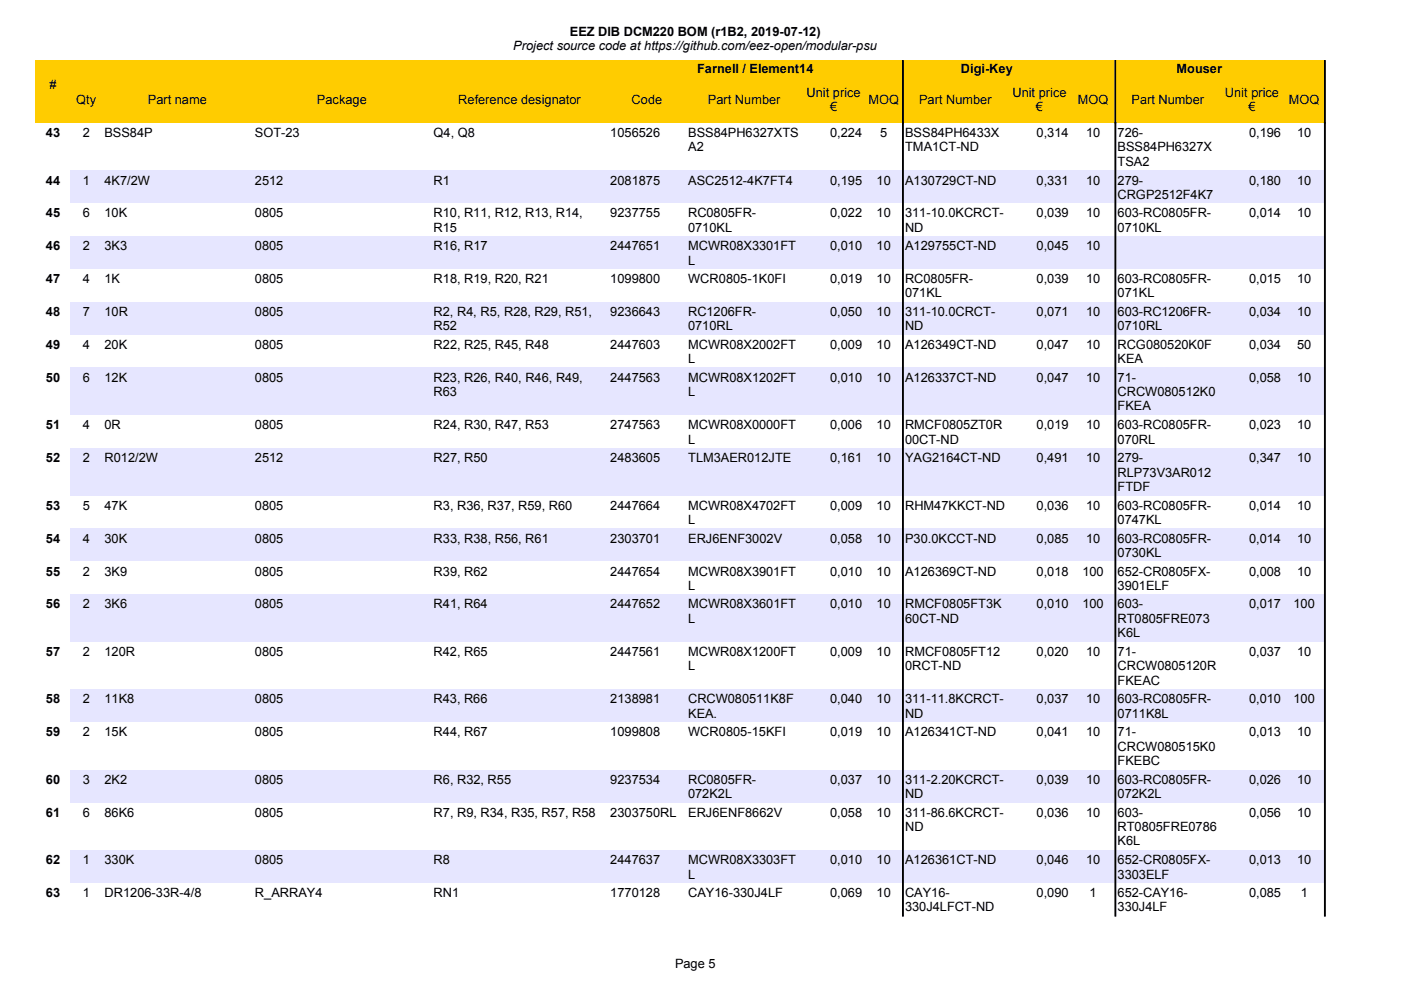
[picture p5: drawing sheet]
<svg xmlns="http://www.w3.org/2000/svg" width="297mm" height="210mm" viewBox="0 0 297 210" stroke-linecap="round" stroke-linejoin="round" font-family="sans-serif">
<defs><g id="words">
<g font-size="2.7">
<text x="108.8" y="10.6">Project source code at https://github.com/eez-open/modular-psu</text>
<text x="120.8" y="7.5">EEZ DIB DCM220 BOM (r1B2, 2019-07-12)</text>
<text x="147.8" y="15.4">Farnell / Element14</text>
<text x="203.7" y="15.4">Digi-Key</text>
<text x="249.4" y="15.4">Mouser</text>
<text x="10.5" y="18.9">#</text>
<text x="16.2" y="22">Qty</text>
<text x="31.4" y="22">Part name</text>
<text x="67.2" y="22">Package</text>
<text x="97.2" y="22">Reference designator</text>
<text x="133.9" y="22">Code</text>
<text x="150.1" y="22">Part Number</text>
<text x="171" y="20.5">Unit price</text>
<text x="176" y="23.5">€</text>
<text x="184.1" y="22">MOQ</text>
<text x="194.9" y="22">Part Number</text>
<text x="214.7" y="20.5">Unit price</text>
<text x="219.6" y="23.5">€</text>
<text x="228.5" y="22">MOQ</text>
<text x="239.9" y="22">Part Number</text>
<text x="259.7" y="20.5">Unit price</text>
<text x="264.7" y="23.5">€</text>
<text x="273.3" y="22">MOQ</text>
<text x="9.7" y="29">43</text>
<text x="17.5" y="29">2</text>
<text x="22.2" y="29">BSS84P</text>
<text x="54" y="29">SOT-23</text>
<text x="91.9" y="29">Q4, Q8</text>
<text x="129.4" y="29">1056526</text>
<text x="145.9" y="29">BSS84PH6327XTS</text>
<text x="176" y="29">0,224</text>
<text x="186.6" y="29">5</text>
<text x="191.9" y="29">BSS84PH6433X</text>
<text x="219.8" y="29">0,314</text>
<text x="230.3" y="29">10</text>
<text x="237" y="29">726-</text>
<text x="264.8" y="29">0,196</text>
<text x="275" y="29">10</text>
<text x="145.9" y="32.1">A2</text>
<text x="191.9" y="32.1">TMA1CT-ND</text>
<text x="237" y="32.1">BSS84PH6327X</text>
<text x="237" y="35.1">TSA2</text>
<text x="9.7" y="39.1">44</text>
<text x="17.5" y="39.1">1</text>
<text x="22.2" y="39.1">4K7/2W</text>
<text x="54" y="39.1">2512</text>
<text x="91.9" y="39.1">R1</text>
<text x="129.4" y="39.1">2081875</text>
<text x="145.9" y="39.1">ASC2512-4K7FT4</text>
<text x="176" y="39.1">0,195</text>
<text x="185.8" y="39.1">10</text>
<text x="191.9" y="39.1">A130729CT-ND</text>
<text x="219.8" y="39.1">0,331</text>
<text x="230.3" y="39.1">10</text>
<text x="237" y="39.1">279-</text>
<text x="264.8" y="39.1">0,180</text>
<text x="275" y="39.1">10</text>
<text x="9.7" y="46.1">45</text>
<text x="17.5" y="46.1">6</text>
<text x="22.2" y="46.1">10K</text>
<text x="54" y="46.1">0805</text>
<text x="91.9" y="46.1">R10, R11, R12, R13, R14,</text>
<text x="129.4" y="46.1">9237755</text>
<text x="145.9" y="46.1">RC0805FR-</text>
<text x="176" y="46.1">0,022</text>
<text x="185.8" y="46.1">10</text>
<text x="191.9" y="46.1">311-10.0KCRCT-</text>
<text x="219.8" y="46.1">0,039</text>
<text x="230.3" y="46.1">10</text>
<text x="237" y="42.2">CRGP2512F4K7</text>
<text x="237" y="46.1">603-RC0805FR-</text>
<text x="264.8" y="46.1">0,014</text>
<text x="275" y="46.1">10</text>
<text x="9.7" y="53.1">46</text>
<text x="17.5" y="53.1">2</text>
<text x="22.2" y="53.1">3K3</text>
<text x="54" y="53.1">0805</text>
<text x="91.9" y="53.1">R16, R17</text>
<text x="91.9" y="49.1">R15</text>
<text x="129.4" y="53.1">2447651</text>
<text x="145.9" y="49.1">0710KL</text>
<text x="145.9" y="53.1">MCWR08X3301FT</text>
<text x="176" y="53.1">0,010</text>
<text x="185.8" y="53.1">10</text>
<text x="191.9" y="53.1">A129755CT-ND</text>
<text x="191.9" y="49.1">ND</text>
<text x="219.8" y="53.1">0,045</text>
<text x="230.3" y="53.1">10</text>
<text x="237" y="49.1">0710KL</text>
<text x="145.9" y="56.1">L</text>
<text x="9.7" y="60">47</text>
<text x="17.5" y="60">4</text>
<text x="22.2" y="60">1K</text>
<text x="54" y="60">0805</text>
<text x="91.9" y="60">R18, R19, R20, R21</text>
<text x="129.4" y="60">1099800</text>
<text x="145.9" y="60">WCR0805-1K0FI</text>
<text x="176" y="60">0,019</text>
<text x="185.8" y="60">10</text>
<text x="191.9" y="60">RC0805FR-</text>
<text x="191.9" y="63.1">071KL</text>
<text x="219.8" y="60">0,039</text>
<text x="230.3" y="60">10</text>
<text x="237" y="60">603-RC0805FR-</text>
<text x="237" y="63.1">071KL</text>
<text x="264.8" y="60">0,015</text>
<text x="275" y="60">10</text>
<text x="9.7" y="67">48</text>
<text x="17.5" y="67">7</text>
<text x="22.2" y="67">10R</text>
<text x="54" y="67">0805</text>
<text x="91.9" y="67">R2, R4, R5, R28, R29, R51,</text>
<text x="91.9" y="70">R52</text>
<text x="129.4" y="67">9236643</text>
<text x="145.9" y="67">RC1206FR-</text>
<text x="145.9" y="70">0710RL</text>
<text x="176" y="67">0,050</text>
<text x="185.8" y="67">10</text>
<text x="191.9" y="67">311-10.0CRCT-</text>
<text x="191.9" y="70">ND</text>
<text x="219.8" y="67">0,071</text>
<text x="230.3" y="67">10</text>
<text x="237" y="67">603-RC1206FR-</text>
<text x="237" y="70">0710RL</text>
<text x="264.8" y="67">0,034</text>
<text x="275" y="67">10</text>
<text x="9.7" y="74">49</text>
<text x="17.5" y="74">4</text>
<text x="22.2" y="74">20K</text>
<text x="54" y="74">0805</text>
<text x="91.9" y="74">R22, R25, R45, R48</text>
<text x="129.4" y="74">2447603</text>
<text x="145.9" y="74">MCWR08X2002FT</text>
<text x="145.9" y="77">L</text>
<text x="176" y="74">0,009</text>
<text x="185.8" y="74">10</text>
<text x="191.9" y="74">A126349CT-ND</text>
<text x="219.8" y="74">0,047</text>
<text x="230.3" y="74">10</text>
<text x="237" y="74">RCG080520K0F</text>
<text x="237" y="77">KEA</text>
<text x="264.8" y="74">0,034</text>
<text x="275" y="74">50</text>
<text x="9.7" y="80.9">50</text>
<text x="17.5" y="80.9">6</text>
<text x="22.2" y="80.9">12K</text>
<text x="54" y="80.9">0805</text>
<text x="91.9" y="80.9">R23, R26, R40, R46, R49,</text>
<text x="91.9" y="84">R63</text>
<text x="129.4" y="80.9">2447563</text>
<text x="145.9" y="80.9">MCWR08X1202FT</text>
<text x="145.9" y="84">L</text>
<text x="176" y="80.9">0,010</text>
<text x="185.8" y="80.9">10</text>
<text x="191.9" y="80.9">A126337CT-ND</text>
<text x="219.8" y="80.9">0,047</text>
<text x="230.3" y="80.9">10</text>
<text x="237" y="80.9">71-</text>
<text x="237" y="84">CRCW080512K0</text>
<text x="264.8" y="80.9">0,058</text>
<text x="275" y="80.9">10</text>
<text x="237" y="87">FKEA</text>
<text x="9.7" y="91">51</text>
<text x="17.5" y="91">4</text>
<text x="22.2" y="91">0R</text>
<text x="54" y="91">0805</text>
<text x="91.9" y="91">R24, R30, R47, R53</text>
<text x="129.4" y="91">2747563</text>
<text x="145.9" y="91">MCWR08X0000FT</text>
<text x="145.9" y="94.1">L</text>
<text x="176" y="91">0,006</text>
<text x="185.8" y="91">10</text>
<text x="191.9" y="91">RMCF0805ZT0R</text>
<text x="191.9" y="94.1">00CT-ND</text>
<text x="219.8" y="91">0,019</text>
<text x="230.3" y="91">10</text>
<text x="237" y="91">603-RC0805FR-</text>
<text x="237" y="94.1">070RL</text>
<text x="264.8" y="91">0,023</text>
<text x="275" y="91">10</text>
<text x="9.7" y="98">52</text>
<text x="17.5" y="98">2</text>
<text x="22.2" y="98">R012/2W</text>
<text x="54" y="98">2512</text>
<text x="91.9" y="98">R27, R50</text>
<text x="129.4" y="98">2483605</text>
<text x="145.9" y="98">TLM3AER012JTE</text>
<text x="176" y="98">0,161</text>
<text x="185.8" y="98">10</text>
<text x="191.9" y="98">YAG2164CT-ND</text>
<text x="219.8" y="98">0,491</text>
<text x="230.3" y="98">10</text>
<text x="237" y="98">279-</text>
<text x="237" y="101">RLP73V3AR012</text>
<text x="264.8" y="98">0,347</text>
<text x="275" y="98">10</text>
<text x="237" y="104.1">FTDF</text>
<text x="9.7" y="108.1">53</text>
<text x="17.5" y="108.1">5</text>
<text x="22.2" y="108.1">47K</text>
<text x="54" y="108.1">0805</text>
<text x="91.9" y="108.1">R3, R36, R37, R59, R60</text>
<text x="129.4" y="108.1">2447664</text>
<text x="145.9" y="108.1">MCWR08X4702FT</text>
<text x="145.9" y="111.1">L</text>
<text x="176" y="108.1">0,009</text>
<text x="185.8" y="108.1">10</text>
<text x="191.9" y="108.1">RHM47KKCT-ND</text>
<text x="219.8" y="108.1">0,036</text>
<text x="230.3" y="108.1">10</text>
<text x="237" y="108.1">603-RC0805FR-</text>
<text x="237" y="111.1">0747KL</text>
<text x="264.8" y="108.1">0,014</text>
<text x="275" y="108.1">10</text>
<text x="9.7" y="115">54</text>
<text x="17.5" y="115">4</text>
<text x="22.2" y="115">30K</text>
<text x="54" y="115">0805</text>
<text x="91.9" y="115">R33, R38, R56, R61</text>
<text x="129.4" y="115">2303701</text>
<text x="145.9" y="115">ERJ6ENF3002V</text>
<text x="176" y="115">0,058</text>
<text x="185.8" y="115">10</text>
<text x="191.9" y="115">P30.0KCCT-ND</text>
<text x="219.8" y="115">0,085</text>
<text x="230.3" y="115">10</text>
<text x="237" y="115">603-RC0805FR-</text>
<text x="237" y="118.1">0730KL</text>
<text x="264.8" y="115">0,014</text>
<text x="275" y="115">10</text>
<text x="9.7" y="122">55</text>
<text x="17.5" y="122">2</text>
<text x="22.2" y="122">3K9</text>
<text x="54" y="122">0805</text>
<text x="91.9" y="122">R39, R62</text>
<text x="129.4" y="122">2447654</text>
<text x="145.9" y="122">MCWR08X3901FT</text>
<text x="145.9" y="125.1">L</text>
<text x="176" y="122">0,010</text>
<text x="185.8" y="122">10</text>
<text x="191.9" y="122">A126369CT-ND</text>
<text x="219.8" y="122">0,018</text>
<text x="229.5" y="122">100</text>
<text x="237" y="122">652-CR0805FX-</text>
<text x="237" y="125.1">3901ELF</text>
<text x="264.8" y="122">0,008</text>
<text x="275" y="122">10</text>
<text x="9.7" y="129">56</text>
<text x="17.5" y="129">2</text>
<text x="22.2" y="129">3K6</text>
<text x="54" y="129">0805</text>
<text x="91.9" y="129">R41, R64</text>
<text x="129.4" y="129">2447652</text>
<text x="145.9" y="129">MCWR08X3601FT</text>
<text x="176" y="129">0,010</text>
<text x="185.8" y="129">10</text>
<text x="191.9" y="129">RMCF0805FT3K</text>
<text x="219.8" y="129">0,010</text>
<text x="229.5" y="129">100</text>
<text x="237" y="129">603-</text>
<text x="264.8" y="129">0,017</text>
<text x="274.2" y="129">100</text>
<text x="145.9" y="132">L</text>
<text x="191.9" y="132">60CT-ND</text>
<text x="237" y="132">RT0805FRE073</text>
<text x="237" y="135.1">K6L</text>
<text x="9.7" y="139.1">57</text>
<text x="17.5" y="139.1">2</text>
<text x="22.2" y="139.1">120R</text>
<text x="54" y="139.1">0805</text>
<text x="91.9" y="139.1">R42, R65</text>
<text x="129.4" y="139.1">2447561</text>
<text x="145.9" y="139.1">MCWR08X1200FT</text>
<text x="145.9" y="142.1">L</text>
<text x="176" y="139.1">0,009</text>
<text x="185.8" y="139.1">10</text>
<text x="191.9" y="139.1">RMCF0805FT12</text>
<text x="191.9" y="142.1">0RCT-ND</text>
<text x="219.8" y="139.1">0,020</text>
<text x="230.3" y="139.1">10</text>
<text x="237" y="139.1">71-</text>
<text x="237" y="142.1">CRCW0805120R</text>
<text x="264.8" y="139.1">0,037</text>
<text x="275" y="139.1">10</text>
<text x="9.7" y="149.2">58</text>
<text x="17.5" y="149.2">2</text>
<text x="22.2" y="149.2">11K8</text>
<text x="54" y="149.2">0805</text>
<text x="91.9" y="149.2">R43, R66</text>
<text x="129.4" y="149.2">2138981</text>
<text x="145.9" y="149.2">CRCW080511K8F</text>
<text x="176" y="149.2">0,040</text>
<text x="185.8" y="149.2">10</text>
<text x="191.9" y="149.2">311-11.8KCRCT-</text>
<text x="219.8" y="149.2">0,037</text>
<text x="230.3" y="149.2">10</text>
<text x="237" y="145.1">FKEAC</text>
<text x="237" y="149.2">603-RC0805FR-</text>
<text x="264.8" y="149.2">0,010</text>
<text x="274.2" y="149.2">100</text>
<text x="145.9" y="152.2">KEA.</text>
<text x="191.9" y="152.2">ND</text>
<text x="237" y="152.2">0711K8L</text>
<text x="9.7" y="156.1">59</text>
<text x="17.5" y="156.1">2</text>
<text x="22.2" y="156.1">15K</text>
<text x="54" y="156.1">0805</text>
<text x="91.9" y="156.1">R44, R67</text>
<text x="129.4" y="156.1">1099808</text>
<text x="145.9" y="156.1">WCR0805-15KFI</text>
<text x="176" y="156.1">0,019</text>
<text x="185.8" y="156.1">10</text>
<text x="191.9" y="156.1">A126341CT-ND</text>
<text x="219.8" y="156.1">0,041</text>
<text x="230.3" y="156.1">10</text>
<text x="237" y="156.1">71-</text>
<text x="237" y="159.2">CRCW080515K0</text>
<text x="264.8" y="156.1">0,013</text>
<text x="275" y="156.1">10</text>
<text x="9.7" y="166.2">60</text>
<text x="17.5" y="166.2">3</text>
<text x="22.2" y="166.2">2K2</text>
<text x="54" y="166.2">0805</text>
<text x="91.9" y="166.2">R6, R32, R55</text>
<text x="129.4" y="166.2">9237534</text>
<text x="145.9" y="166.2">RC0805FR-</text>
<text x="176" y="166.2">0,037</text>
<text x="185.8" y="166.2">10</text>
<text x="191.9" y="166.2">311-2.20KCRCT-</text>
<text x="219.8" y="166.2">0,039</text>
<text x="230.3" y="166.2">10</text>
<text x="237" y="162.2">FKEBC</text>
<text x="237" y="166.2">603-RC0805FR-</text>
<text x="264.8" y="166.2">0,026</text>
<text x="275" y="166.2">10</text>
<text x="9.7" y="173.2">61</text>
<text x="17.5" y="173.2">6</text>
<text x="22.2" y="173.2">86K6</text>
<text x="54" y="173.2">0805</text>
<text x="91.9" y="173.2">R7, R9, R34, R35, R57, R58</text>
<text x="129.4" y="173.2">2303750RL</text>
<text x="145.9" y="173.2">ERJ6ENF8662V</text>
<text x="145.9" y="169.2">072K2L</text>
<text x="176" y="173.2">0,058</text>
<text x="185.8" y="173.2">10</text>
<text x="191.9" y="169.2">ND</text>
<text x="191.9" y="173.2">311-86.6KCRCT-</text>
<text x="219.8" y="173.2">0,036</text>
<text x="230.3" y="173.2">10</text>
<text x="237" y="169.2">072K2L</text>
<text x="237" y="173.2">603-</text>
<text x="264.8" y="173.2">0,056</text>
<text x="275" y="173.2">10</text>
<text x="191.9" y="176.2">ND</text>
<text x="237" y="176.2">RT0805FRE0786</text>
<text x="237" y="179.2">K6L</text>
<text x="9.7" y="183.3">62</text>
<text x="17.5" y="183.3">1</text>
<text x="22.2" y="183.3">330K</text>
<text x="54" y="183.3">0805</text>
<text x="91.9" y="183.3">R8</text>
<text x="129.4" y="183.3">2447637</text>
<text x="145.9" y="183.3">MCWR08X3303FT</text>
<text x="176" y="183.3">0,010</text>
<text x="185.8" y="183.3">10</text>
<text x="191.9" y="183.3">A126361CT-ND</text>
<text x="219.8" y="183.3">0,046</text>
<text x="230.3" y="183.3">10</text>
<text x="237" y="183.3">652-CR0805FX-</text>
<text x="264.8" y="183.3">0,013</text>
<text x="275" y="183.3">10</text>
<text x="9.7" y="190.2">63</text>
<text x="17.5" y="190.2">1</text>
<text x="22.2" y="190.2">DR1206-33R-4/8</text>
<text x="54" y="190.2">R_ARRAY4</text>
<text x="91.9" y="190.2">RN1</text>
<text x="129.4" y="190.2">1770128</text>
<text x="145.9" y="190.2">CAY16-330J4LF</text>
<text x="145.9" y="186.3">L</text>
<text x="176" y="190.2">0,069</text>
<text x="185.8" y="190.2">10</text>
<text x="191.9" y="190.2">CAY16-</text>
<text x="219.8" y="190.2">0,090</text>
<text x="231" y="190.2">1</text>
<text x="237" y="186.3">3303ELF</text>
<text x="237" y="190.2">652-CAY16-</text>
<text x="264.8" y="190.2">0,085</text>
<text x="275.8" y="190.2">1</text>
<text x="191.9" y="193.3">330J4LFCT-ND</text>
<text x="237" y="193.3">330J4LF</text>
<text x="143.1" y="205.3">Page 5</text>
</g>
</g></defs>
<path d="M7.6 12.8h273.3v13.2h-273.3z" fill-rule="evenodd" fill="#fc0"/>
<g fill="#000" stroke="#000" stroke-width=".21">
<path d="M191.3 12.8h.2v13.3h-.2z" fill-rule="evenodd"/>
<path d="M236.4 12.8h.2v13.3h-.2z" fill-rule="evenodd"/>
<path d="M280.8 12.8h.2v13.3h-.2z" fill-rule="evenodd"/>
</g>
<g fill="#e6e6ff">
<path d="M14.9 36.2h266v6.9h-266z" fill-rule="evenodd"/>
<path d="M14.9 50.1h266v6.9h-266z" fill-rule="evenodd"/>
<path d="M14.9 64h266v7h-266z" fill-rule="evenodd"/>
<path d="M14.9 78h266v10h-266z" fill-rule="evenodd"/>
<path d="M14.9 95h266v10.1h-266z" fill-rule="evenodd"/>
<path d="M14.9 112.1h266v6.9h-266z" fill-rule="evenodd"/>
<path d="M14.9 126h266v10.1h-266z" fill-rule="evenodd"/>
<path d="M14.9 146.2h266v6.9h-266z" fill-rule="evenodd"/>
<path d="M14.9 163.2h266v7h-266z" fill-rule="evenodd"/>
<path d="M14.9 180.3h266v6.9h-266z" fill-rule="evenodd"/>
</g>
<g fill="#000" stroke="#000" stroke-width=".21">
<path d="M191.3 26.1h.2v168.1h-.2z" fill-rule="evenodd"/>
<path d="M236.4 26.1h.2v168.1h-.2z" fill-rule="evenodd"/>
<path d="M280.8 26.1h.2v168.1h-.2z" fill-rule="evenodd"/>
</g>
<use href="#words"/>
</svg>
